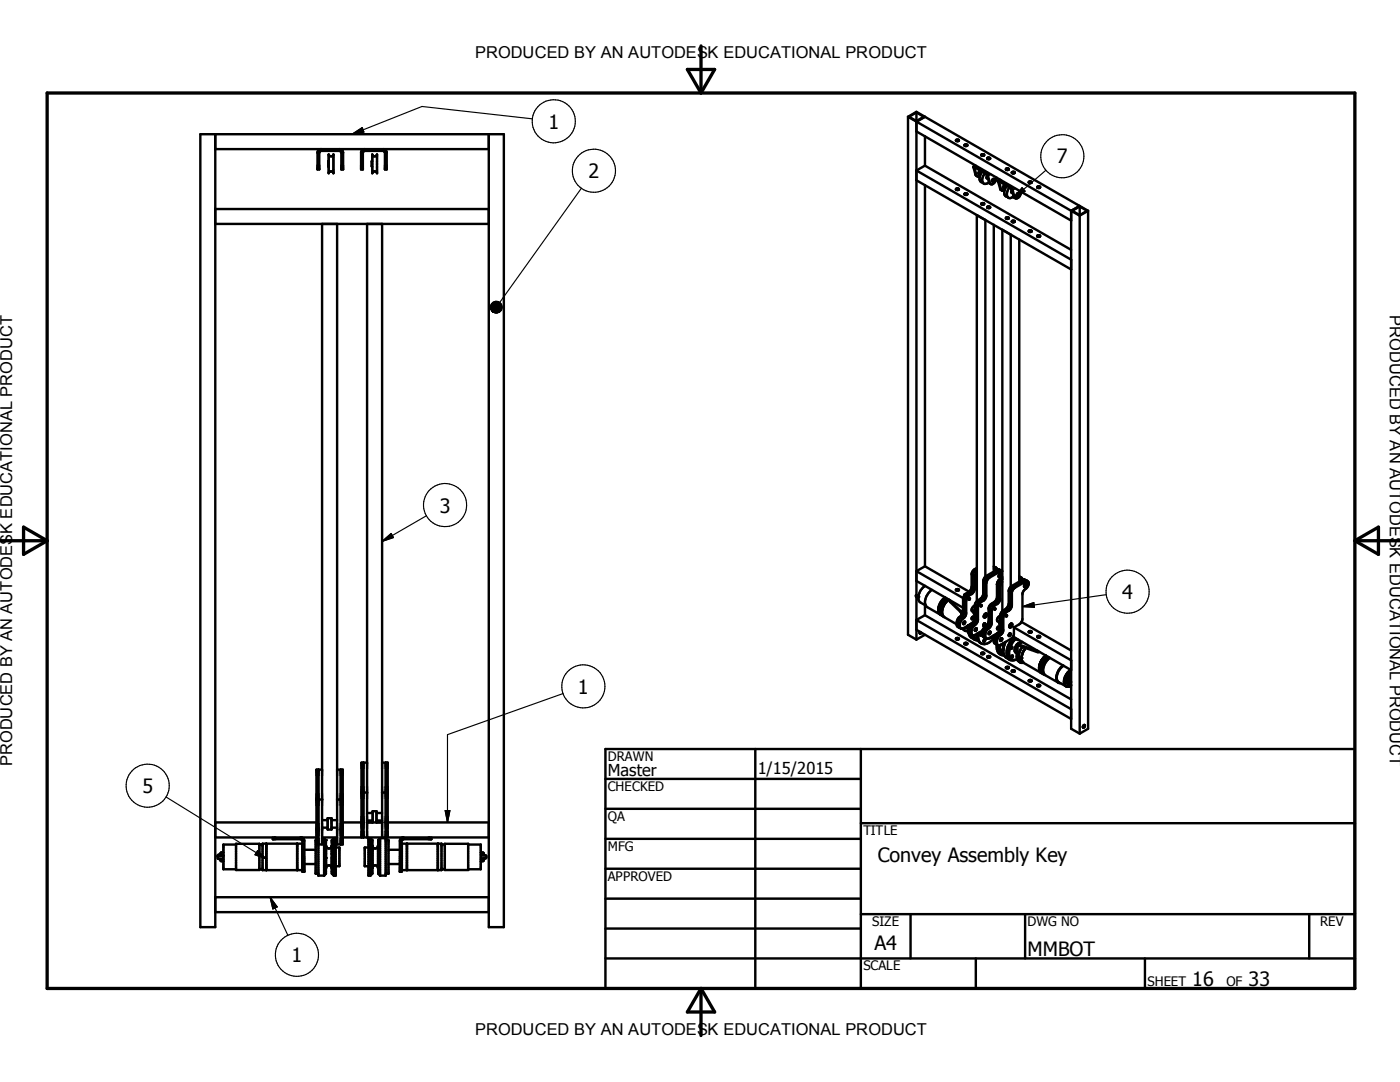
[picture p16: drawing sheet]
<svg xmlns="http://www.w3.org/2000/svg" width="279mm" height="216mm" viewBox="0 0 279 216" stroke-linecap="round" stroke-linejoin="round" font-family="sans-serif">
<defs><g id="words">
<g font-size="3.9">
<text x="109.5" y="25.7">1</text>
<text x="117.4" y="35.6">2</text>
<text x="210.9" y="32.6">7</text>
<text x="87.8" y="102.3">3</text>
<text x="223.9" y="119.5">4</text>
<text x="115.3" y="138.4">1</text>
<text x="28.4" y="158.2">5</text>
<text x="175.2" y="172">Convey Assembly Key</text>
<text x="58.2" y="191.9">1</text>
<text x="174.5" y="189.5">A4</text>
<text x="205.1" y="190.8">MMBOT</text>
<text x="237.9" y="196.7">16</text>
<text x="249.2" y="196.7">33</text>
</g>
<g font-size="3.3">
<text x="94.8" y="11.6">PRODUCED BY AN AUTODESK EDUCATIONAL PRODUCT</text>
<text x="277.4" y="62.9" transform="rotate(90 277.4 62.9)">PRODUCED BY AN AUTODESK EDUCATIONAL PRODUCT</text>
<text x="2.5" y="152.9" transform="rotate(-90 2.5 152.9)">PRODUCED BY AN AUTODESK EDUCATIONAL PRODUCT</text>
<text x="121.3" y="154.9">Master</text>
<text x="151.2" y="154.4">1/15/2015</text>
<text x="94.8" y="206.6">PRODUCED BY AN AUTODESK EDUCATIONAL PRODUCT</text>
</g>
<g font-size="2.6">
<text x="121.3" y="151.8">DRAWN</text>
<text x="121.3" y="157.8">CHECKED</text>
<text x="121.3" y="163.8">QA</text>
<text x="172.3" y="166.6">TITLE</text>
<text x="121.3" y="169.8">MFG</text>
<text x="121.3" y="175.8">APPROVED</text>
<text x="174.1" y="184.8">SIZE</text>
<text x="205.1" y="184.8">DWG NO</text>
<text x="263.5" y="184.8">REV</text>
<text x="172.3" y="193.6">SCALE</text>
<text x="229" y="196.7">SHEET</text>
<text x="244.8" y="196.7">OF</text>
</g>
</g></defs>
<g fill="none" stroke="#000" stroke-width=".48">
<path d="M43 26.8v158.2h-3v-158.2h60.6v158.2h-3.1v-158.2M43 29.8h54.5M63.4 30.5h.3M63.4 30.5v3.3h.3v-3.3M63.6 30l.2 .2M63.6 30l-.2 .5M63.8 30.2l.3-.1h3.7l.2 .1M63.8 30.2l-.1 .3M64.1 29.8l-.5 .2M65.6 30.8a.48 .48 0 0 0 .5 .4 .48 .48 0 0 0 .4-.4v3.8a.48 .48 0 0 0-.4-.4 .48 .48 0 0 0-.5 .4zM65.6 32.2h-.1v1h.1M67.8 29.8l.5 .2"/>
<path d="M68 30.2l.1 .3M68.1 30.5h.4M68.1 30.5v3.3h.4v-3.3M68.3 30l.2 .5M68.3 30l-.3 .2M72.1 30.5h.3M72.3 30l-.2 .3v3.5h.3v-3.3M72.3 30l.2 .2M72.5 30.2l.3-.1h3.7l.2 .1M72.5 30.2l-.1 .3M72.8 29.8l-.5 .2M74.3 32.2h-.1v1h.1"/>
<path d="M74.3 30.8a.48 .48 0 0 0 .5 .4 .48 .48 0 0 0 .4-.4v3.8a.48 .48 0 0 0-.4-.4 .48 .48 0 0 0-.5 .4zM76.5 29.8l.3 .1 .4 .6M76.7 30.2l.1 .3M76.8 30.5h.4M76.8 30.5v3.3h.4v-3.3M76.9 30l-.2 .2M181.2 23.3v103.4l1.7 .9M181.2 23.3l1.7-1 1.7 1M181.2 23.3l1.7 1M182.9 22.4v1.7M182.9 24.3v94.5M182.9 36l30.9 17.8"/>
<path d="M182.9 24.3l30.9 17.8M182.9 26.2l30.9 17.8M182.9 22.4l-1.5 .9 1.5 .8M182.9 22.4l1.5 .9-1.5 .8M184.6 33.1l-1.7 .9 30.9 17.8M184.6 33.1l29.2 16.8M184.6 23.3l-1.7 1M184.6 23.3l30.9 17.8M184.6 27.2v5.9M184.6 36.9v76.1M190.8 28a.33 .33 0 0 1 .3-.2 .33 .33 0 0 1 .3 .3l-.3 .1zM190.8 37.8a.31 .31 0 0 1 .3-.2 .31 .31 0 0 1 .3 .2"/>
<path d="M190.8 37.8l.3 .1 .3-.1M190.8 37.8l.3-.1 .3 .1M190.8 28.1l.3-.1 .3 .1M192.5 29a.29 .29 0 0 1 .3-.2 .29 .29 0 0 1 .2 .2M192.5 38.8l.2-.1 .3 .1M192.5 29l.2-.1 .3 .1M192.5 29l.1 .1 .4-.1M192.5 38.6h.3l.3 .1-.5 .2zM194.3 33.4l.2 .1M194.3 33.4l.4 1.4 .4 .4M194.3 33.2v.2M194.3 33.2h.2l2.2 1.2 .3 .3"/>
<path d="M194.3 33.2l.2 .2M194.3 33.2h.1M194.5 33.4l2.4 1.4M194.5 33.4v.1M194.5 33.5l.5 1.7M194.7 33l-.4 .2M195.5 34.2l.1-.1a.26 .26 0 0 1 0 .4 .26 .26 0 0 1-.3 .1zM195.5 34.2l-.2 .3M195.6 35.1l-.6 .1M195.8 31a.28 .28 0 0 1 .3-.2 .28 .28 0 0 1 .3 .2M195.8 31l.3-.1 .3 .1M195.8 31l.3 .1 .3-.1"/>
<path d="M196 34.3a1.41 1.41 0 0 0-.1 2.1h.2M196.5 34.6a1.42 1.42 0 0 0-.1 2.1l.6-.1 .4-.2M196.9 34.8l.1 .2M197 34.7l.2 .4M197 34.7l-.1 .1M197 35l.2 .1M197 35l.4 1.4M197 35.1l-.1 .5 .2-.1M197 31.7l.3-.1 .3 .1M197.1 31.5h.5a.25 .25 0 0 1-.3 .3 .25 .25 0 0 1-.2-.3zM197.2 35.1l.5 1.6M197.4 36.4l.3 .3"/>
<path d="M198.2 35.7h.1a.26 .26 0 0 1 0 .3 .26 .26 0 0 1-.3 .1zM198.2 35.7l-.2 .4M198.9 35.4a1.16 1.16 0 0 1-1.2 1.3M199.2 36.3l.2 .1M199.2 36.3l.4 1.5 .4 .2M199.2 36v.3M199.2 36h.3l2.4 1.5M199.2 36l.2 .3M199.2 36h.1M199.4 36.3v.1M199.4 36.3l2.4 1.4M199.4 36.4l.6 1.6"/>
<path d="M199.6 35.8l-.4 .2M200.4 37h.1a.26 .26 0 0 1 .1 .3 .26 .26 0 0 1-.4 .1zM200.4 37l-.2 .4M200.5 37.9l-.5 .1M200.7 33.8l.3 .1 .3-.1M200.7 33.8a.3 .3 0 0 1 .3-.2 .3 .3 0 0 1 .3 .2M200.8 33.8l.1-.1 .4 .1M201 37.1a1.53 1.53 0 0 0-.3 2.1h.3M201.5 37.4a1.47 1.47 0 0 0-.2 2.1h.4l.6-.3M201.8 37.7l.1 .1M201.9 37.8l.2 .1M201.9 37.8l.4 1.4"/>
<path d="M201.9 37.5l.2 .4M201.9 37.5l-.1 .2M201.9 34.5l.2-.1 .4 .1M201.9 34.5l.3 .1 .3-.1M201.9 34.5a.29 .29 0 0 1 .3-.2 .29 .29 0 0 1 .3 .2M201.9 38l-.1 .3 .2 .1M202.1 37.9l.5 1.6a.74 .74 0 0 0 1-.7l.2-.5M202.3 39.2l.4 .4M203 38.6l.2-.1a.27 .27 0 0 1 0 .4 .27 .27 0 0 1-.3 .1zM203.1 38.5l-.2 .4M205.3 36.4a.3 .3 0 0 1 .3-.2 .3 .3 0 0 1 .3 .2M205.3 36.4l.3 .2 .3-.2"/>
<path d="M205.3 36.4l.2-.1 .4 .1M207 37.4a.29 .29 0 0 1 .3-.2 .29 .29 0 0 1 .3 .2M207 37.4l.3-.1 .3 .1M207 37.4l.3 .1 .3-.1M43 41.7h54.5M43 44.7h54.5M64.3 44.7v123.8h-1.1v-14.9h1.1M67.3 44.7v123.8h1.1v-14.9h-1.1M73.3 44.7v122.4M76.3 44.7v122.4M195.8 40.7l.3-.1 .3 .1M195.9 40.6h.5a.27 .27 0 0 1-.3 .2 .27 .27 0 0 1-.2-.2z"/>
<path d="M197 41.4a.3 .3 0 0 1 .3-.2 .3 .3 0 0 1 .3 .2M197 41.4l.3 .1 .3-.1M197 41.4l.3-.1 .3 .1M198.3 44.9v69.1M200 45.8v76.1M200.7 43.6a.3 .3 0 0 1 .3-.3 .3 .3 0 0 1 .3 .3M200.7 43.6l.3 .1 .3-.1M200.8 43.6l.1-.1 .4 .1M201.7 46.8v70.3M201.9 44.2l.2-.1 .4 .1M201.9 44.2l.3 .2 .3-.2M201.9 44.2a.29 .29 0 0 1 .3-.2 .29 .29 0 0 1 .3 .2"/>
<path d="M203.4 47.8v68.2M205.3 46.2a.3 .3 0 0 1 .3-.2 .3 .3 0 0 1 .3 .2M205.3 46.2l.3 .1 .3-.1M205.3 46.2l.2-.1 .4 .1M207 47.1a.29 .29 0 0 1 .3-.2 .29 .29 0 0 1 .3 .3M207 47.2l.3-.2 .3 .2M207 47.1l.3 .2 .3-.1M213.8 42.1v103.3l1.7 1M213.8 42.1l1.7 .9M215.5 41.1l-1.7 1M215.5 41.2v1.7M215.5 43v103.4"/>
<path d="M215.5 41.2l-1.5 .9 1.5 .8M215.5 41.2l1.4 .9-1.4 .8M215.5 41.1l1.7 1M217.2 42.1v103.3l-1.7 1M217.2 42.1l-1.7 .9M182.8 118.8l.1 .3 .4 .3M182.8 118.8h.1M182.9 119.2v8.4M182.9 115.9l9.3 5.4M182.9 118.8h-.1M182.9 118.8l.4 .2-.5-.2M183.3 119.1l-.1 .2"/>
<path d="M183.3 119v.1M183.3 119.2l.2 .9 1.2 .7M184.6 113l-1.7 1 9.3 5.3M184.6 113l8.8 5.1M184.6 116.9a3 3 0 0 0-1.3 2.3M186 117.7a2.81 2.81 0 0 0-1.2 3.1M188.6 119.2a2.71 2.71 0 0 0-1.1 3.3l.3 .2M188.7 119.2a2.56 2.56 0 0 0-1.1 3.2l.1 .1M188.9 119.4a2.88 2.88 0 0 0-1.2 3.2l.7 .5M189.1 119.8l-.2 .3M189.4 119.6l-.3 .2M190.8 117.8a.31 .31 0 0 1 .3-.3 .31 .31 0 0 1 .3 .3"/>
<path d="M190.8 117.8l.1 .1 .5-.1M190.8 117.8l.2-.1 .4 .1M192.2 119.3v2.8l-.1 .4M192.7 118.5l-.2 .2M193.4 119.4h.2l-.1 .2h-.1zM194.9 113.6a1.38 1.38 0 0 0-.8 1.2v2.4a1.66 1.66 0 0 1-1.2 1.5l-.5 .8v2.8l-.4 .7a1.87 1.87 0 0 0-.8 1.1v.8l.1 .3M194.9 113.3l-.6 .5-.4 .7v2.6a1.75 1.75 0 0 1-1.2 1.4l-.5 .8M194.9 114.1l-.4 .7v2.6a1.98 1.98 0 0 1-1.3 1.6l-.4 .9v2.4a2.09 2.09 0 0 1-1 1.5 1.41 1.41 0 0 0 0 1.6h.3M196.6 115.1v-71.2l-1.7-1v77M198.3 113.3h.5l.2 .4M198.3 113.6l.6 .1M198.3 113l.5 .3"/>
<path d="M199 113.7l-2.1 1.2-.5 .6-.2 .5v2.6a2.22 2.22 0 0 1-1.3 1.4l-.4 .7v2.8l-.2 .5-.4 .4M199 113.7l.3-.1 .5 .3M199 116.4v2.9a2.15 2.15 0 0 1-1.4 1.4l-.3 .7v2.6a2.07 2.07 0 0 1-1.1 1.4l-.2 .6v.8l.4 .4M199.6 114.4a.33 .33 0 0 1 .4 .3 .33 .33 0 0 1-.3 .4l-.2 .1a.43 .43 0 0 1-.2-.4 .43 .43 0 0 1 .3-.4zM199.7 114.4v.3l-.4 .4M199.8 113.9h-.4l-2.1 1.2-.5 .6-.2 .4v2.6a1.75 1.75 0 0 1-1.1 1.4l-.4 .5-.2 .5v2.6a2.34 2.34 0 0 1-1 1.3 1.5 1.5 0 0 0 0 1.6M199.8 113.9l.2 .1h-.4l-2.1 1.3-.4 .3-.2 .8v2.4a1.98 1.98 0 0 1-1.4 1.6l-.3 .7v2.6a2.42 2.42 0 0 1-1.1 1.5l-.2 .5v.8l.1 .2 .4 .1M200 116.1l-.4 .9v2.6a2.14 2.14 0 0 1-1.3 1.4l-.4 .7v2.6a2.21 2.21 0 0 1-1 1.5l-.3 .6v.8l.3 .2h.4l1.7-1M200 115.1a2.17 2.17 0 0 0-1 1.6M200 115.6l-.6 .5-.2 .5v2.6a1.67 1.67 0 0 1-1.2 1.4l-.4 .5-.1 .6v2.4a2.11 2.11 0 0 1-1 1.5 1.75 1.75 0 0 0-.2 1.5l.1 .1M200 115.3l-.7 .5-.3 .5M203.4 115.6l.6 .1"/>
<path d="M203.4 115l.5 .3M203.4 115.3l.4-.1 .3 .5M204.1 115.7l-2.3 1.3-.3 .3-.2 .5v2.6a1.7 1.7 0 0 1-1.2 1.5l-.3 .4-.2 .6v2.6l-.2 .5-.4 .4M204.1 115.7l.3-.1 .5 .3M204.6 116.5l.1-.1a.34 .34 0 0 1 .4 .3 .34 .34 0 0 1-.3 .4l-.2 .1-.2-.2zM204.8 116.4l-.1 .4-.3 .3M204.9 115.9h-.4l-2.2 1.2-.3 .4-.3 .7v2.6a2.18 2.18 0 0 1-1.3 1.4l-.4 .8v2.5a2.18 2.18 0 0 1-1 1.5l-.2 .8v.6l.1 .2M204.9 115.9l.2 .1M205.1 116a1.25 1.25 0 0 1-.7 1.8l-.3 .6-.1 5.4-.5 .7-1.2 .7M205.1 116h-.4l-2.1 1.3-.4 .3-.3 .6v2.6a1.75 1.75 0 0 1-1.2 1.4l-.4 .9-.1 2.6a2.21 2.21 0 0 1-1 1.5 1.42 1.42 0 0 0 0 1.6l.4-.1M182.9 125.7l30.9 17.8M183.6 126.2v.2"/>
<path d="M183.6 126.2l.1 .1M183.6 126.1v.1M183.7 126.3l-.1 .1M183.8 126.2l-.1 .1M183.9 126.3l-.3 .1M184.6 122.8l-1.7 .9 30.9 17.8M184.6 122.8l29.2 16.8M184.6 120.7v2.1M184.6 126.7l-1.7 .9M184.8 120.8l.2 .3 2.7 1.5M188 122.1l.2 .8M188.2 122.9l.2 .2"/>
<path d="M188.2 121.2l-.2 .9M188.4 123.1l2.5 1.5M188.5 120.6l-.3 .6M188.9 120.1l-.4 .5M190.8 127.5l.2-.1 .4 .1M190.8 127.4l.4-.1 .2 .1-.5 .2zM191.3 125.2l.5 .2M191.7 121.9l.3 .4M191.7 121.9v.3M191.7 122.2l.1 .1M191.7 121.9l-2.1-2.1v.3l2.1 2.1M191.8 122.8a1.81 1.81 0 0 0-.8 2l.3 .4"/>
<path d="M191.8 122.3l.1 .5M191.9 122.8h-.1M192 122.3l.1 .2M192 122.3h-.2M192.1 122.5l-.3 .3M192.1 125.4l.5 .4M192.2 125.4h-.1M192.2 125.4l.4 .4M192.3 124.1l.2-.1 .1 .1-.3 .4-.1-.1zM192.5 128.5l.3-.1 .2 .1M192.5 128.5l.3 .1 .2-.1M192.5 128.5a.29 .29 0 0 1 .3-.2 .29 .29 0 0 1 .2 .2"/>
<path d="M192.6 125.8l.6 .1M192.9 125.1l.2 .1-.2 .1zM193 125.3h-.1M193.2 124.8h.1h-.1M193.2 124.8h.1M193.3 126.1l.1 .3 .5 .2M193.3 124.7l-.1 .9 .1 .7M193.3 126.2l.1 .5 .3 .4 .8 .6M193.5 124.6l-.1 .3M193.9 126.6l.2 .2M193.9 124.4l-.6 .7v1M193.9 124.4l-1.7 1"/>
<path d="M193.9 126.7l.3 .7 .3 .3M194 123.2l.2-.1a.25 .25 0 0 1 .1 .3 .25 .25 0 0 1-.4 .1zM194.4 126.8l.3 .5 .3 .2M194.5 122.6h.1M194.5 120.9a.66 .66 0 0 0-.5 .6 .66 .66 0 0 0 .3 .7M194.5 121.5l-.2 .8 .2 .3M194.5 127.7l.7 .1M194.7 125.4h.1a.26 .26 0 0 1 .1 .3 .26 .26 0 0 1-.4 .1zM194.7 125.4l-.2 .3M195 127.5l.1 .1M195 126.6l.2 1.2M195 127.3h.1"/>
<path d="M195 127.2v.3M195.1 126.4l-.1 .3M195.3 126.3l-.1 1 .4 .9M195.6 128.3l.2 .1M195.7 126.5l-.1 .2M195.7 121h.1M195.8 120.8h.1l-.1 .2-.1-.1zM195.8 130.4l.2-.1 .4 .1M195.8 130.4l.2 .1 .4-.1M195.8 130.4a.29 .29 0 0 1 .3-.2 .29 .29 0 0 1 .3 .2M196.1 125.8l-1.7 1M196.4 124.4h.1a.26 .26 0 0 1 .1 .3 .26 .26 0 0 1-.4 .1z"/>
<path d="M196.4 127.2l.4 .2M196.4 127.7l-.1 .2M196.4 127.7l.1-.1a.23 .23 0 0 1 .1 .3 .23 .23 0 0 1-.3 .1zM196.4 124.4l-.2 .4M196.5 122.5l.1-.1a.34 .34 0 0 1 .4 .3 .34 .34 0 0 1-.2 .4l-.3 .1-.2-.1zM196.7 122.4v.4l-.4 .3M197 131.1l.2 .1 .4-.1M197 131.1a.3 .3 0 0 1 .3-.2 .3 .3 0 0 1 .3 .2M197 131.1l.2-.1 .4 .1M197.4 126.1l.1-.1a.26 .26 0 0 1 .1 .4 .26 .26 0 0 1-.3 .1zM198.2 126.9l-.1 .3h-.2M198.3 126.8l-.6 .5-.5 .1"/>
<path d="M198.4 127.4a2.13 2.13 0 0 1-2.6 1l-.6-.6M198.5 121.6v.1M198.5 121.4l.2 .1-.1 .2-.2-.1zM199 126.4a1.6 1.6 0 0 0-.6 1.9l.8 .5a1.46 1.46 0 0 0 1.2 2M199 128.7a1.69 1.69 0 0 0 .8 1.9M199.1 125.1l.1-.1a.24 .24 0 0 1 .1 .4 .24 .24 0 0 1-.3 0zM199.6 122.9a.74 .74 0 0 0-.5 1.1l.3 .2M199.6 123.5a.78 .78 0 0 0 0 1.1M199.6 128.7v1l.2 .5M199.8 130.2l.2 .3M199.8 127.4h.1a.23 .23 0 0 1 .1 .3 .23 .23 0 0 1-.4 0zM199.8 130v.2"/>
<path d="M199.8 127.4l-.2 .4M200 129.6a.24 .24 0 0 1 .1 .3 .24 .24 0 0 1-.3 .1M200 129.6l-.2 .4M200 130.5l.3 .1M200.2 128.4v.1M200.2 129.5l-.2 .1M200.2 128.5v.6M200.2 128.5l-.2 .2-.3-.1M200.3 130.3l-.3 .2M200.3 128.3v1M200.6 128.1l-.2 .7a2.11 2.11 0 0 0 1.1 2.9M200.7 128.1l-.4 1.1-.1 .7"/>
<path d="M200.7 133.3l.3 .1 .3-.1M200.7 133.3a.31 .31 0 0 1 .3-.2 .31 .31 0 0 1 .3 .2M200.8 133.3l.3-.1 .2 .1M200.9 122.7l.1 .2-.2 .1zM201.5 126.4h.1a.26 .26 0 0 1 0 .3 .26 .26 0 0 1-.3 .1zM201.5 126.4l-.2 .4M201.7 124.4h.1a.42 .42 0 0 1 .2 .6 .42 .42 0 0 1-.5 .2l-.1-.3zM201.8 129.1h.2l-.2 .4-.1-.2zM201.8 124.4v.4l-.4 .3M201.9 134l.3-.2 .3 .2M201.9 133.9l.3 .2 .3-.1M201.9 133.9a.28 .28 0 0 1 .3-.2 .28 .28 0 0 1 .3 .3"/>
<path d="M202.2 127l11.6 6.7M202.3 127.1a4 4 0 0 0-1.2 4.2l.5 .4h1M202.3 125.2l11.5 6.6M202.3 125.2v1.4l-.2 .5-.4 .4-2.1 1.2M202.5 127.2a3.6 3.6 0 0 0-1.2 3.9l.6 .5M202.8 127.4a3.6 3.6 0 0 0-1.1 3.9l.5 .4 .8-.1M203 128.6h.3M203 128.6l.1 .3M203 128.6l-.1 .3v2.5l.2 .4 .5 .4M203 127.5v.2h.2M203.1 128.9v2.2a.99 .99 0 0 0 1.2 1.1M203.3 130.8l.2-.9 .5-.8a2.42 2.42 0 0 0-.4 2.7l.7 .5-.1-.1"/>
<path d="M203.3 128.8l-.2 .1M203.3 128.6v.2M203.3 128.6l3.8 1.3M203.3 128.8l3.6 1.3h.6M203.7 128.2a1.39 1.39 0 0 0-1 2l.2 .1M203.9 124.1l9.9 5.7M203.9 131v.6l.3 .6M204 128.1l-1 .5M204.1 130.4l-.2 .7M204.2 130.1l-.2 .6 .1-.3M204.2 130.1l-.1 .3M204.2 132.2l3.6 2.1"/>
<path d="M204.5 129.6l-.3 .5M204.7 129.3l-.2 .3M205.3 126.1a.3 .3 0 0 1 .3-.2 .3 .3 0 0 1 .3 .3M205.3 126.1l.3 .2 .3-.1M205.3 135.9l.3-.1 .3 .1M205.3 126.2l.3-.2 .3 .2M205.3 135.7h.6a.26 .26 0 0 1-.3 .3 .26 .26 0 0 1-.3-.3zM207 136.9l.2-.1 .4 .1M207 136.8l.2 .2 .4-.1M207 136.8a.29 .29 0 0 1 .3-.2 .29 .29 0 0 1 .3 .3M207 127.1l.2-.1 .4 .1M207 127l.4-.1 .2 .1-.4 .2z"/>
<path d="M207.4 133.6v.2M207.4 133v.6M207.4 133v.3M207.4 133.8a1.04 1.04 0 0 0 .8 .7M207.4 133.8l.1 .2M207.6 132.4l-.2 .6M207.6 132.2l.3-.5 .8-.9a3.2 3.2 0 0 0-1.3 2.8M208.3 134.4l.3 .3 2.6 1.5M209.1 131.1a2.91 2.91 0 0 0-1.1 3.2l.5 .3M209.3 131.2a2.55 2.55 0 0 0-1.1 3l.1 .2M209.5 131.3a2.88 2.88 0 0 0-1.2 3.1M212.2 132.8a2.66 2.66 0 0 0-1.1 3.3l.6 .2"/>
<path d="M212.2 132.8a2.82 2.82 0 0 0-1.2 3l1.7 1.1M212.4 136.1v.2M212.4 135.7h.1M212.4 136.3a.8 .8 0 0 0 .5 .7 .8 .8 0 0 0 .9-.2M212.4 135.7v.6M212.4 136.3h.1M212.4 135.6h.3M212.4 135.7v.3M212.5 135.8v.4l.6 .2M212.5 135.8l.6 .3M212.6 136.2l-.2 .1M212.7 135.6v.2"/>
<path d="M212.7 135.6l-.3 .1M213 135.8l.2 .2M213 135.7l-.1 .3M213 135.7h.1M213.1 135.7l.2 .3M213.1 136.1v.1M213.1 136.1l.1 .1M213.1 136.1h.1M213.1 136.2h.1M213.2 136.2l-.1 .2M213.2 136.4h-.1M213.3 136l-.1 .2"/>
<path d="M213.3 136h.1M213.3 134.6l.1 .1-.5 .8zM213.4 135.9l.4 .1M213.4 136h.1M213.4 136v.3l-.2-.1M213.7 133.7a2.55 2.55 0 0 0-1.1 3.1l.1 .1M213.7 133.7a2.9 2.9 0 0 0-1.3 2M213.8 136.8l-.7 .2-.4-.1M213.8 136.6l-.5 .3h-.6M213.8 136.2l-.2 .1M63.2 159.5h1.1M63.5 153.6v21.1h1.2"/>
<path d="M67.3 159.5h1.1M68 153.6v14.9M72.1 158.1h1.2M72.5 152.2v14.9M73.3 152.2h-1.2v14.9M76.3 158.1h1.1M76.3 152.2h1.1v14.9M77 152.2v14.9M120.8 155.4h51M120.8 149.5h149.6v47.7h-149.6zM150.7 149.5v47.7M171.8 149.5v47.7"/>
<path d="M216.1 144.9l.2 .1M216.3 145l-.2 .1M216.4 144.7a.26 .26 0 0 1 .1 .3 .26 .26 0 0 1-.4 .1M216.4 144.7l-.3 .4M216.4 144.7l-.1 .3M43 179h54.5M43 164.1h20.2M43 167.1h20.2M43.6 170.6l-.2 .1v.6l.2 .1h.9M43.6 170.6h.3M43.6 170.6l-.2 .1M43.9 170.7h-.3l-.1 .2"/>
<path d="M43.9 170.6v.2M43.9 171.4l.1 .2M44 171.6l.1 .2 .5 .1M44 170.3v.5M44 171.4v.2M44 170.3l-.1 .3M44.5 170.7h.1M44.5 170.8h-.9l-.2 .1M44.6 170.1h-.5l-.1 .2M44.6 170.7v.8M47.1 168.4h4.7v5.2h-4.7zM47.1 168.5h-2.5v5h2.5"/>
<path d="M51.8 168.5l.5 .1 .1 .1M52.4 173.2l-.1 .2-.5 .1M53.2 168.4l-.1 5.2M53.2 173.6h-.1M54.4 167.1v.4h5.6M59.3 168.3v5.3v-5.2M60 167.1v.4M60 167.5l.3 .1M60.2 167.1l.3 .2M60.3 168.3h-7.9v5.3h7.9M60.3 168.3v5.3M60.3 168.3l.1 .1"/>
<path d="M60.4 173.6h-.1M60.5 167.3l.2 .5v6.2h-.3v-6.2l-.1-.2M60.5 167.3l-.2 .3M60.7 172.4h2.3M60.7 169.6h2.3M63.2 167.6h-.2v6.7h.5M64.3 167.1h3M64.3 163.7h1.1M64.3 165.1h1.1M64.3 167.3h.4M64.7 167.3l.3 .3v6.7l-.3 .4M64.7 167.3v7.4"/>
<path d="M65 173.2h.1M65 168.8h.1M65 173.5v.5M65 170.3v.9M65 167.8v.4M65 170.5v.1M65.1 173.2a.57 .57 0 0 1 .5-.5 .57 .57 0 0 1 .6 .5M65.1 168.8a.57 .57 0 0 0 .5 .5 .57 .57 0 0 0 .6-.5M65.4 163.3h.8v2.2h-.8zM66.2 163.7h1.1M66.2 165.1h1.1M66.2 173.2h.1"/>
<path d="M66.2 168.8h.1M66.2 168.8v4.4M66.2 170.3v4l.4 .4M66.2 167.8v.4M66.2 173.5v.5M66.6 167.3h.4v7.4h-.4M66.6 167.3v7.4M66.6 167.3l-.4 .3 .1 3M67 169.1h.7v3.7h-.7M68.4 164.1h3.7M68.4 167.1h29.1M73.3 164.1h3"/>
<path d="M73.3 162.2h1.1M73.3 163.7h1.1M73.5 169.1h-.7v3.7h.7M73.9 167.3l.4 .3-.1 2.1M73.9 167.3h-.4v7.4h.4M73.9 167.3v7.4M74.2 167.6h.1M74.2 167.6l.1 .1M74.3 172.5h.1M74.3 169.2v5.1l-.4 .4M74.3 172.5v.7M74.3 173.2h.1"/>
<path d="M74.3 168.8h.1M74.3 168.8v4.4M74.3 173.2a.56 .56 0 0 1 .6-.5 .56 .56 0 0 1 .5 .5M74.3 168.8a.56 .56 0 0 0 .6 .5 .56 .56 0 0 0 .5-.5M74.4 164.1v-2.2h.7v2.2M75.1 162.2h1.2M75.1 163.7h1.2M75.4 168.8v4.4M75.4 173.2h.1M75.4 168.8h.1M75.5 172.5v.7M75.5 169.2v5.1l.4 .4"/>
<path d="M75.5 167.6h.1M75.5 167.6v2.1M75.5 167.6v.1M75.9 167.3h1.1v7.4h-1.1M75.9 167.3v7.4M75.9 167.3l-.4 .3M77 167.6h.5v6.7h-.5M77.4 164.1h20.1M77.5 172.4h2.3M77.5 169.6h2.3M80 167.3l-.2 .5v6.2h.3v-6.2l.2-.2M80 167.3l.3 .3"/>
<path d="M80.1 173.6h.1M80.2 168.3v5.3M80.2 168.3h7.9v5.3h-7.9M80.2 168.3l-.1 .1M80.4 167.1l-.4 .2M80.5 167.5l-.2 .1M80.5 167.1v.4M81.2 168.3v5.3M86.1 167.1v.4h-5.6M87.4 168.3v5.3v-5.2M88.1 173.2l.1 .2 .6 .1M88.8 168.4h4.6v5.2h-4.6z"/>
<path d="M88.8 168.5l-.6 .1-.1 .1M93.4 168.5h2.5v5h-2.5M95.9 170.6v.8M95.9 170.1h.5l.1 .2M96 170.7h1l.1 .1-.1 .5h-1M96.5 170.3v.4M96.5 171.3v.3M96.5 170.3l.2 .4M96.5 171.6l-.1 .2-.5 .1M96.7 171.3l-.2 .3M120.8 161.4h51M120.8 167.4h51"/>
<path d="M120.8 173.3h51M120.8 179.3h51M171.8 164.3h98.6M43 182h54.5M120.8 185.3h51M120.8 191.2h149.6M171.8 182.4h98.6M181.7 182.4v8.8M194.7 191.2v6M204.6 182.4v8.8M228.5 191.2v6M261.3 182.4v8.8"/>
<circle cx="195.8" cy="126.7" r=".18"/>
<circle cx="201.9" cy="131" r=".21"/>
</g>
<g fill="#000">
<circle cx="183.3" cy="119.1" r=".24"/>
<circle cx="199" cy="126.4" r=".24"/>
<circle cx="203.9" cy="131.3" r=".24"/>
<circle cx="213" cy="135.5" r=".24"/>
<circle cx="213" cy="135.8" r=".24"/>
<circle cx="213.3" cy="136.1" r=".24"/>
<circle cx="213.4" cy="136.1" r=".24"/>
<circle cx="213.4" cy="134.6" r=".24"/>
<circle cx="43.4" cy="170.9" r=".24"/>
<circle cx="43.6" cy="170.6" r=".24"/>
<circle cx="43.6" cy="170.8" r=".24"/>
<circle cx="44" cy="171.6" r=".24"/>
<circle cx="65" cy="171.2" r=".24"/>
<circle cx="65" cy="167.6" r=".24"/>
<circle cx="66.2" cy="167.6" r=".24"/>
<circle cx="66.2" cy="171.2" r=".24"/>
<circle cx="75.5" cy="172.5" r=".24"/>
</g>
<g fill="none" stroke="#000" stroke-width=".33">
<path d="M194.7 34.8l.2 .2M194.8 33.1l-.3 .4M196.9 34.3l-.2 .1v.3M197.4 36.4l.2 .1M197.7 34.8l-.5 .3M199.6 37.7l.2 .1M199.8 35.9l-.4 .5M201.8 37.1l-.2 .1v.3M202.3 39.2l.2 .1M202.7 37.6l-.6 .3M188.9 119.4a3 3 0 0 0-1.3 2.5M189.6 119.9v.2"/>
<path d="M192.2 119.5l.6 .4M192.8 118.4l.7 .4M193.3 118.2l.6 .4M193.9 117.1l.6 .3M193.9 114.6l.6 .4M194.5 113.6l.4 .2M195.2 119.8l.6 .3M195.6 119.5l.6 .4M196.2 118.4l.7 .4M196.2 116l.7 .4M196.9 114.9l.6 .4M199 113.7l.6 .3"/>
<path d="M199 119.1l.6 .3M199 116.7l.6 .3M199.6 115.6l.4 .2M201.3 118l.6 .4M201.9 116.9l.7 .4M204.1 115.7l.6 .3M190.9 124.7l.7 .3M190.9 124.1l.7 .4M191.6 123.1l.6 .3M191.9 122.5l.1 .1M192.2 122l.6 .3M192.2 121.7l-.5 .2"/>
<path d="M193.3 126l.6 .4M193.3 125.5l.6 .4M193.9 124.4l.6 .4M194.5 123.3l.7 .4M194.5 120.9l.7 .3M196 126.7l.6 .3M196 126.2l.6 .3M196.6 125.1l.7 .3M197.3 124l.6 .3M197.3 121.5l.6 .4M197.9 120.4l.7 .4M198.3 120.2l.7 .4"/>
<path d="M198.3 128l.7 .4M198.3 127.5l.7 .4M199 126.4l.6 .4M199.6 125.3l.6 .4M199.6 122.9l.6 .3M200.2 121.8l.7 .3M200.7 121.5l.6 .4M201.3 120.4l.6 .4M202.9 130.9l.2 .2M203.3 128.8l-.2 .2-.2-.1M204.1 128.2l-.8 .4M206.9 129.8v.3"/>
<path d="M209.4 131.2a2.64 2.64 0 0 0-1.2 3l.1 .2M212.9 135.4l.1 .1M212.9 135.3h.2M213 135.7l.1 .1M213.2 136.2l.1 .1M213.3 134.7l-.4 .6v.7M213.3 134.7l.1 .1M213.3 136.4h-.1M213.3 136.1h.1M213.4 134.6h.1M213.5 135.9l.1 .1M213.6 136.3l-.3 .1"/>
<path d="M213.7 135.4l.1 .5M213.8 134.9l-.4 .6 .1 .4M213.8 135.3v.5M213.8 134.7a.9 .9 0 0 0-.4 1.2M213.8 134.6a.84 .84 0 0 0-.4 1.3h.1M213.8 133.9a2.04 2.04 0 0 0-1.1 1.7 1.98 1.98 0 0 1 1.1-1.6M213.8 136.2l-.7 .2M213.8 134.1a1.86 1.86 0 0 0-1.1 1.8M213.8 136.1l-.6 .2M213.8 134.2l-.5 .5"/>
</g>
<path d="M9.4 18.6h261v178.6h-261zM137.2 13.9h5.4l-2.7 4.7zM139.9 9.2v9.4M0 107.9h9.4M4.7 105.2l4.7 2.7-4.7 2.7zM270.4 107.9h9M270.4 107.9l4.7-2.7v5.4zM139.9 197.2v9.4M139.9 197.2l2.7 4.7h-5.4z" fill="none" stroke="#000" stroke-width=".66"/>
<g fill="none" stroke="#000" stroke-width=".23">
<path d="M70.3 26.8l2-1.3 .3 .9zM106.2 23.7l-22-2.5-13.9 5.6M116 37.5l-16.3 22.8M204 37.4l.6 .8-2.1 1.1zM208.7 34l-6.2 5.3M76.3 108l1.8-1.5 .4 .8zM85.1 102.9l-8.8 5.1M220.8 118.7l-16.7 2.3M112.4 138.4l-23.1 8.2v17.5M204.1 121l2.2-.8 .1 1zM33.1 159l20.1 12.4M51.4 169.7l1.8 1.7-2.3-.8z"/>
<path d="M53.9 179l3.6 7.7M53.9 179l1.4 2-.8 .4zM88.8 161.7h1l-.5 2.4z"/>
<circle cx="110.5" cy="24.2" r="4.3"/>
<circle cx="118.5" cy="34.1" r="4.3"/>
<circle cx="212" cy="31.2" r="4.3"/>
<circle cx="88.8" cy="100.8" r="4.3"/>
<circle cx="225" cy="118.1" r="4.3"/>
<circle cx="116.4" cy="137" r="4.3"/>
<circle cx="29.5" cy="156.8" r="4.3"/>
<circle cx="59.3" cy="190.5" r="4.3"/>
</g>
<g fill="#000" stroke="#000" stroke-width=".23">
<path d="M70.3 26.8l2-1.3 .3 .9zM204 37.4l.6 .8-2.1 1.1zM98.4 62.3l.4 .1zM98.4 62.3l.7 .2zM98.4 62.3l.9 .1zM98.4 62.3h1.2l-.3 .1zM98.4 62.3l1.4-.1-.2 .1zM98.4 62.3l1.6-.3-.2 .2zM98.4 62.3l1.7-.5-.1 .2zM98.4 62.3l1.8-.7-.1 .2zM98.4 62.3l1.8-1v.3zM98.4 62.3l1.8-1.2v.2z"/>
<path d="M98.4 62.3l1.7-1.5 .1 .3zM98.4 62.3l1.6-1.7 .1 .2zM99.8 60.4l.2 .2-1.6 1.7zM99.6 60.3l.2 .1-1.4 1.9zM99.4 60.2l.2 .1-1.2 2zM99.1 60.1l.3 .1-1 2.1zM98.9 60.1h.2l-.7 2.2zM98.6 60.2l.3-.1-.5 2.2zM98.4 60.3l.2-.1-.2 2.1zM98.2 60.5l.2-.2v2zM98.1 60.6l.1-.1 .2 1.8zM98.1 60.6l.3 1.7-.4-1.4z"/>
<path d="M98 60.9l.4 1.4-.5-1.2zM97.9 61.1l.5 1.2-.5-.9zM97.9 61.4l.5 .9zM97.9 61.6l.5 .7zM98 61.9l.4 .4zM98.2 62.1l.2 .2zM76.3 108l1.8-1.5 .4 .8zM204.1 121l2.2-.8 .1 1zM51.4 169.7l1.8 1.7-2.3-.8zM88.8 161.7h1l-.5 2.4zM53.9 179l1.4 2-.8 .4z"/>
</g>
<use href="#words"/>
</svg>
